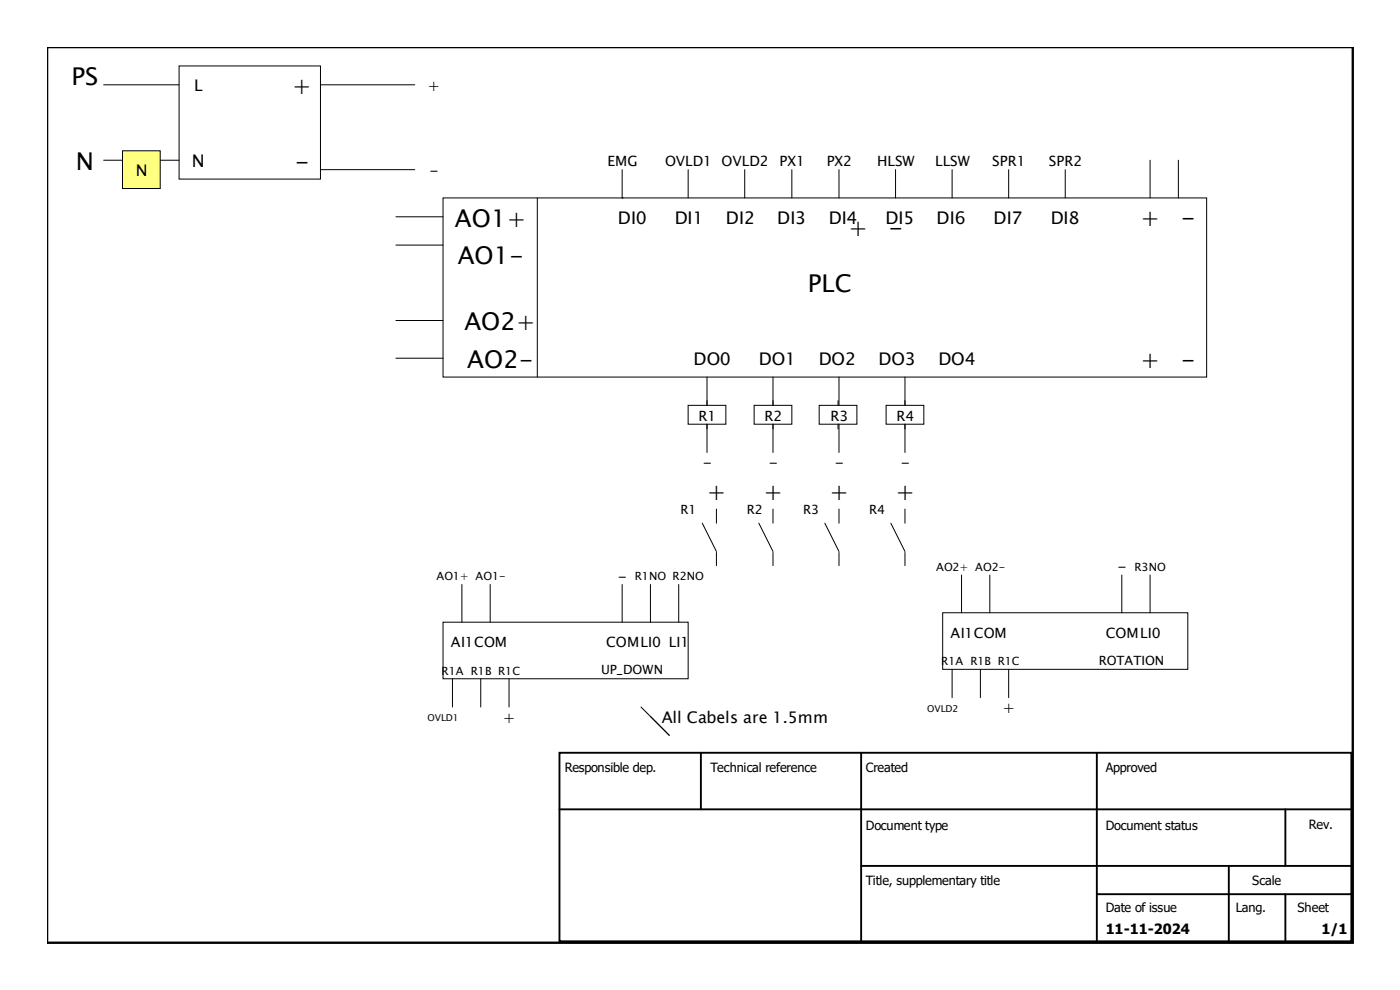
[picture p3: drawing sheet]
<svg xmlns="http://www.w3.org/2000/svg" width="297mm" height="210mm" viewBox="0 0 297 210" stroke-linecap="round" stroke-linejoin="round" font-family="sans-serif">
<defs><g id="words">
<g font-size="5.2">
<text x="15.2" y="18">PS</text>
<text x="62" y="20">+</text>
<text x="16.1" y="36">N</text>
<text x="62.6" y="36">-</text>
<text x="96.5" y="48.1">AO1+</text>
<text x="180" y="50">+</text>
<text x="188.6" y="50">-</text>
<text x="242" y="48">+</text>
<text x="250.6" y="48">-</text>
<text x="97.1" y="56.1">AO1-</text>
<text x="171.4" y="62">PLC</text>
<text x="98.5" y="70.1">AO2+</text>
<text x="242" y="78">+</text>
<text x="250.6" y="78">-</text>
<text x="99.1" y="78.1">AO2-</text>
<text x="150" y="106">+</text>
<text x="162" y="106">+</text>
<text x="176" y="106">+</text>
<text x="190" y="106">+</text>
</g>
<g font-size="3.7">
<text x="40.7" y="35.5">N</text>
<text x="131.1" y="47.5">DI0</text>
<text x="143.2" y="47.5">DI1</text>
<text x="154" y="47.5">DI2</text>
<text x="164.9" y="47.5">DI3</text>
<text x="175.8" y="47.5">DI4</text>
<text x="187.9" y="47.5">DI5</text>
<text x="198.7" y="47.5">DI6</text>
<text x="210.8" y="47.5">DI7</text>
<text x="222.9" y="47.5">DI8</text>
<text x="147.1" y="77.5">DO0</text>
<text x="161" y="77.5">DO1</text>
<text x="173.7" y="77.5">DO2</text>
<text x="186.4" y="77.5">DO3</text>
<text x="199.1" y="77.5">DO4</text>
</g>
<g font-size="3.4">
<text x="41.2" y="19.3">L</text>
<text x="90.7" y="19.3">+</text>
<text x="28.8" y="37.3">N</text>
<text x="91.1" y="37.3">-</text>
<text x="149.1" y="99.3">-</text>
<text x="163.1" y="99.3">-</text>
<text x="177.1" y="99.3">-</text>
<text x="191.1" y="99.3">-</text>
<text x="131.1" y="123.4">-</text>
<text x="237.1" y="121.4">-</text>
<text x="106.7" y="153.3">+</text>
<text x="140.4" y="153.4">All Cabels are 1.5mm</text>
<text x="212.7" y="151.3">+</text>
</g>
<g font-size="3">
<text x="128.9" y="35.3">EMG</text>
<text x="141.1" y="35.3">OVLD1 OVLD2</text>
<text x="165.4" y="35.3">PX1</text>
<text x="175.4" y="35.3">PX2</text>
<text x="186.1" y="35.3">HLSW</text>
<text x="198.4" y="35.3">LLSW</text>
<text x="210.5" y="35.3">SPR1</text>
<text x="222.5" y="35.3">SPR2</text>
<text x="148.2" y="89.3">R1</text>
<text x="162.2" y="89.3">R2</text>
<text x="176.2" y="89.3">R3</text>
<text x="190.2" y="89.3">R4</text>
<text x="95.7" y="137.3">AI1COM</text>
<text x="128.6" y="137.3">COMLI0 LI1</text>
<text x="201.7" y="135.3">AI1COM</text>
<text x="234.6" y="135.3">COMLI0</text>
<text x="234.6" y="198.2">11-11-2024</text>
<text x="280.4" y="198.2">1/1</text>
</g>
<g font-size="2.7">
<text x="144.4" y="109.1">R1</text>
<text x="158.4" y="109.1">R2</text>
<text x="170.4" y="109.1">R3</text>
<text x="184.4" y="109.1">R4</text>
<text x="127.5" y="143.1">UP_DOWN</text>
<text x="233.1" y="141.1">ROTATION</text>
<text x="119.8" y="163.8">Responsible dep.</text>
<text x="150.7" y="163.8">Technical reference</text>
<text x="183.7" y="163.8">Created</text>
<text x="234.6" y="163.8">Approved</text>
<text x="183.7" y="176">Document type</text>
<text x="234.6" y="176">Document status</text>
<text x="277.7" y="175.8">Rev.</text>
<text x="183.7" y="187.8">Title, supplementary title</text>
<text x="265.7" y="187.8">Scale</text>
<text x="234.6" y="193.4">Date of issue</text>
<text x="262.2" y="193.4">Lang.</text>
<text x="275.3" y="193.4">Sheet</text>
</g>
<g font-size="2.4">
<text x="92.6" y="123.1">AO1+ AO1-</text>
<text x="134.7" y="123.1">R1NO R2NO</text>
<text x="198.6" y="121.1">AO2+ AO2-</text>
<text x="240.7" y="121.1">R3NO</text>
<text x="93.7" y="143.1">R1A R1B R1C</text>
<text x="199.7" y="141.1">R1A R1B R1C</text>
</g>
<g font-size="2">
<text x="90.7" y="153">OVLD1</text>
<text x="196.7" y="151">OVLD2</text>
</g>
</g></defs>
<path d="M22 18h16M38 14h30v24h-30zM68 18h20M22 34h16M68 36h20M94 42h162v38h-162zM114 42v38" fill="none" stroke="#000" stroke-width=".21"/>
<path d="M26 32h8v8h-8z" fill-rule="evenodd" fill="#ffff80" stroke="#000" stroke-width=".21"/>
<g fill="none" stroke="#000" stroke-width=".21">
<path d="M244 34v8M250 34v8M84 46h10M84 52h10M84 68h10M84 76h10M150 80v6M164 80v6M178 80v6M192 80v6M146 86h8v4h-8zM150 90v6"/>
<path d="M160 86h8v4h-8zM164 90v6M173.8 86h8v4h-8zM177.8 85v1M177.8 90v1M178 90v6M188 86h8v4h-8zM192 90v6M149 111l3 6M152 108v3M152 117.2v2.8M161 111l3 6"/>
<path d="M164 108v3M164 117.2v2.8M175 111l3 6M178 108v3M178 117.2v2.8M189 111l3 6M192 108v3M192 117.2v2.8M94 132h52v12h-52zM98 124v8M104 124v8M132 124v8"/>
<path d="M138 124v8M144 124v8M96 144v6M102 144v6M108 144v6"/>
</g>
<g fill="none" stroke="#000" stroke-width=".21">
<path d="M132 36v6M146 36v6M158 36v6M168 36v6M178 36v6M190 36v6M202 36v6M214 36v6M226 36v6M200 130h52v12h-52zM204 122v8M210 122v8"/>
<path d="M238 122v8M244 122v8M136 150l6 6M202 142v6M208 142v6M214 142v6"/>
</g>
<path d="M10 10h277v190h-277z" fill="none" stroke="#000" stroke-width=".5"/>
<path d="M118.7 159.7h168v40h-168zM148.7 159.7v12M182.7 159.7v40M232.7 159.7v40M118.7 171.7h168M272.7 171.7v12M182.7 183.7h104M232.7 189.7h54M260.7 183.7v16M272.7 189.7v10" fill="none" stroke="#000" stroke-width=".4"/>
<use href="#words"/>
</svg>
